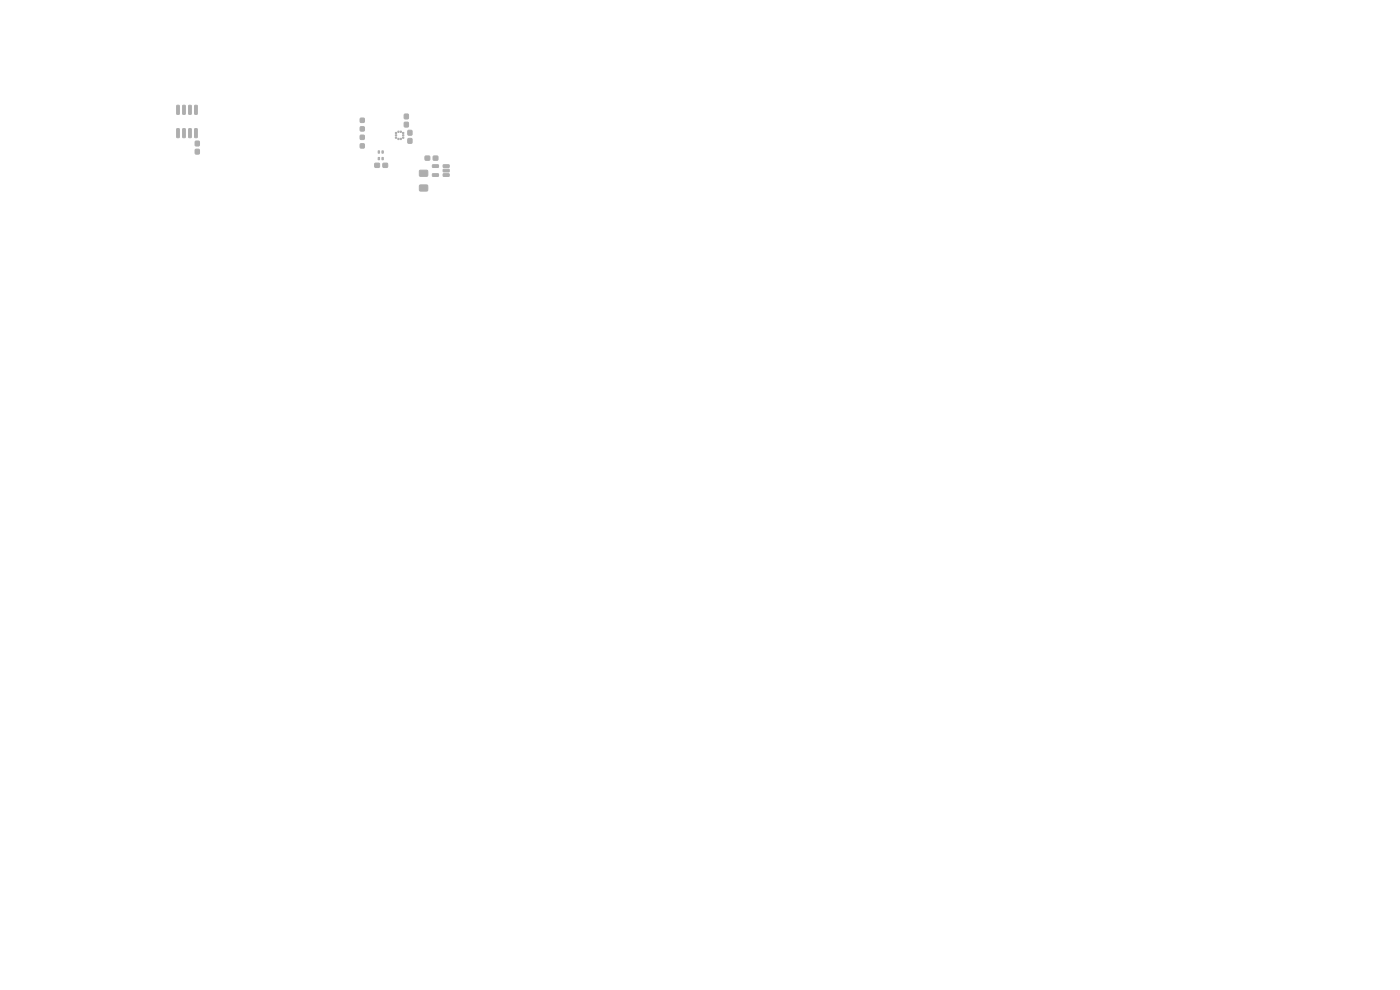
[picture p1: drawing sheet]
<svg xmlns="http://www.w3.org/2000/svg" width="297mm" height="210mm" viewBox="0 0 297 210" stroke-linecap="round" stroke-linejoin="round" font-family="sans-serif">
<g fill="#bbaaa4" stroke="#bbaaa4" stroke-width=".21">
<path d="M85.8 26h.8v.9h-.8z"/>
<path d="M85.8 24.2h.8v1h-.8z"/>
<path d="M41.3 22.4h.6l-.1 1.9-.5-.1z"/>
<path d="M40 22.4h.6l-.1 1.9-.5-.1z"/>
<path d="M38.8 22.4h.5l-.1 1.9-.5-.1z"/>
<path d="M37.5 22.4h.6l-.1 1.9-.5-.1z"/>
<path d="M37.5 27.3l.6 .1-.1 1.8-.5-.1z"/>
<path d="M38.8 27.3l.5 .1-.1 1.8-.5-.1z"/>
<path d="M40 27.3l.6 .1-.1 1.8-.5-.1z"/>
<path d="M41.3 27.3l.6 .1-.1 1.8-.5-.1z"/>
<path d="M91.9 33.1h1v.8h-1z"/>
<path d="M90.2 33.1h.9v.8h-.9z"/>
<path d="M86.6 29.4h.8v1h-.8z"/>
<path d="M86.6 27.7h.8v.9h-.8z"/>
<path d="M76.4 25.1h.9v.8h-.9z"/>
<path d="M76.4 26.9h.9v.9h-.9z"/>
<path d="M76.4 30.5h.9v.9h-.9z"/>
<path d="M76.4 28.7h.9v.8h-.9z"/>
<path d="M94 36.9l1.2-.1 .1 .5-1.2 .1z"/>
<path d="M94 35.9h1.2l.1 .5-1.2 .1z"/>
<path d="M94 35l1.2-.1 .1 .5-1.2 .1z"/>
<path d="M91.8 35l1.1-.1 .1 .5-1.2 .1z"/>
<path d="M91.8 36.9l1.1-.1 .1 .5-1.2 .1z"/>
<path d="M79.5 34.7h1v.8h-1z"/>
<path d="M81.3 34.7h.9v.8h-.9z"/>
<path d="M81 32h.3v.5h-.3z"/>
<path d="M80.2 32h.3v.5h-.3z"/>
<path d="M80.2 33.4h.3v.5h-.3z"/>
<path d="M81 33.4h.3v.5h-.3z"/>
<path d="M89 36.2h1.7v1.1h-1.7z"/>
<path d="M89 39.3h1.7v1.2h-1.7z"/>
<path d="M84.9 27.8h.3v.3h-.3z"/>
<path d="M84.4 27.8h.3v.3h-.3z"/>
<path d="M83.9 28.1h.3v.2h-.3z"/>
<path d="M83.9 28.6h.3v.2h-.3z"/>
<path d="M83.9 29.1h.3v.2h-.3z"/>
<path d="M84.4 29.3h.3v.3h-.3z"/>
<path d="M84.9 29.3h.3v.3h-.3z"/>
<path d="M85.4 29.1h.3v.2h-.3z"/>
<path d="M85.4 28.6h.3v.2h-.3z"/>
<path d="M85.4 28.1h.3v.2h-.3z"/>
<path d="M41.4 30h.9v.9h-.9z"/>
<path d="M41.4 31.7h.9v.9h-.9z"/>
</g>
</svg>
